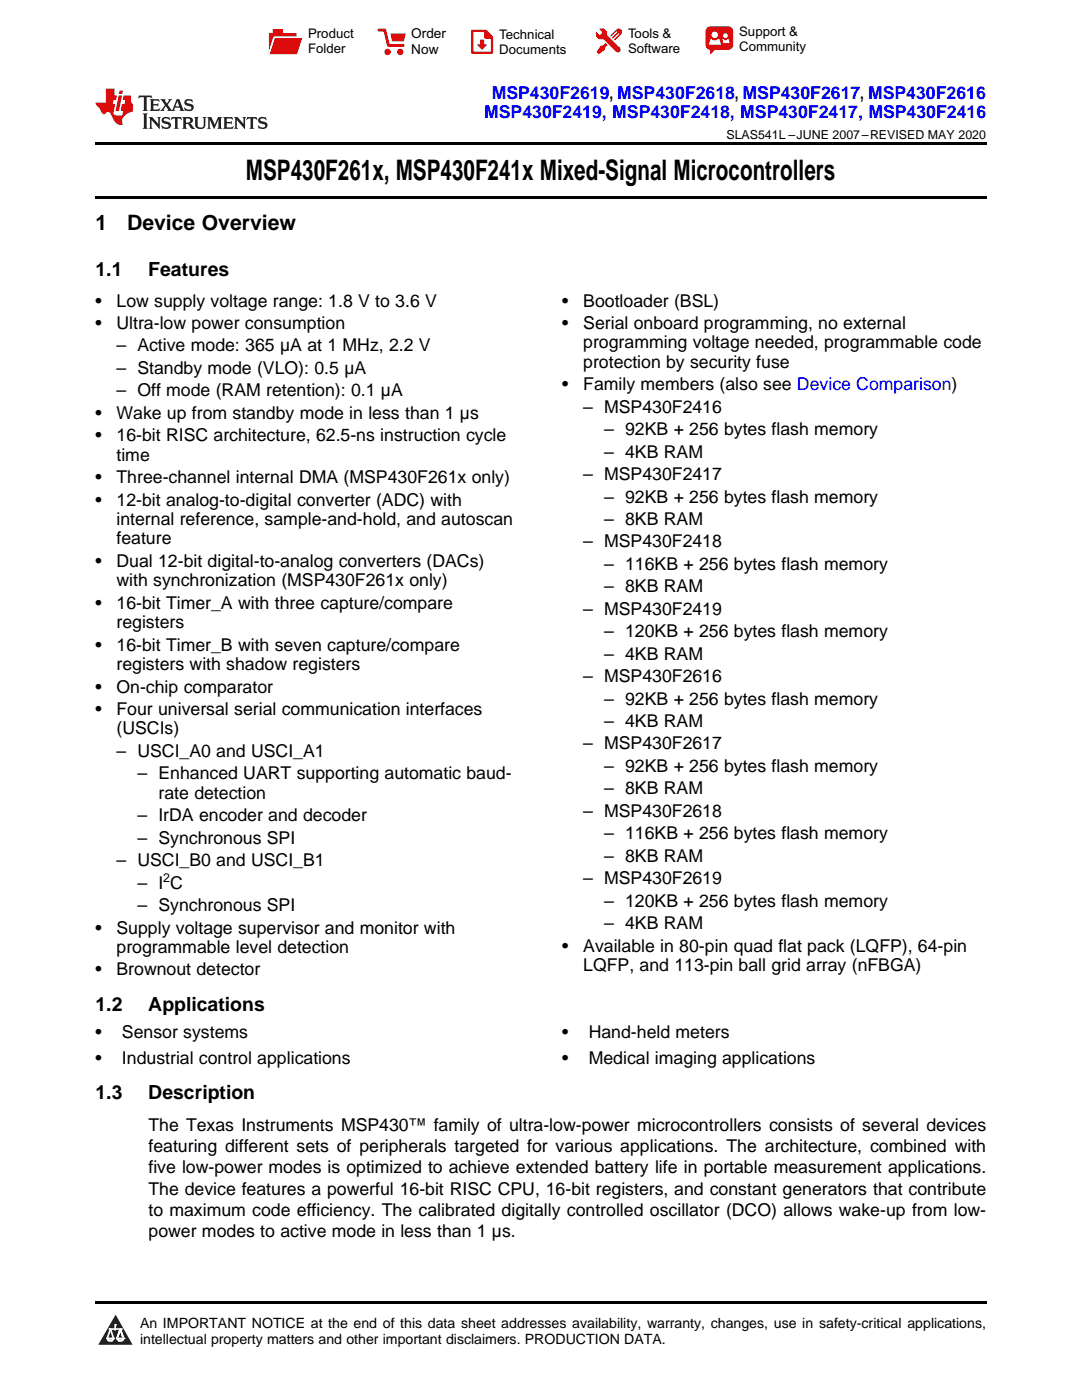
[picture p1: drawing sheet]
<svg xmlns="http://www.w3.org/2000/svg" width="216mm" height="279mm" viewBox="0 0 216 279" stroke-linecap="round" stroke-linejoin="round" font-family="sans-serif">
<defs><g id="words">
<text font-size="5.6" x="49.1" y="36">MSP430F261x, MSP430F241x Mixed-Signal Microcontrollers</text>
<g font-size="4.2">
<text x="19" y="45.9">1</text>
<text x="25.4" y="45.9">Device Overview</text>
</g>
<g font-size="3.9">
<text x="19" y="55.1">1.1</text>
<text x="29.6" y="55.1">Features</text>
<text x="19" y="201.7">1.2</text>
<text x="29.6" y="201.7">Applications</text>
<text x="19" y="219.4">1.3</text>
<text x="29.6" y="219.4">Description</text>
</g>
<g font-size="3.5" fill="#00f">
<text x="96.6" y="23.6">MSP430F2419, MSP430F2418, MSP430F2417, MSP430F2416</text>
<text x="98.1" y="19.8">MSP430F2619, MSP430F2618, MSP430F2617, MSP430F2616</text>
</g>
<g font-size="3.5">
<text x="19" y="61.2">•</text>
<text x="19" y="65.7">•</text>
<text x="23.2" y="61.2">Low supply voltage range: 1.8 V to 3.6 V</text>
<text x="23.2" y="65.7">Ultra-low power consumption</text>
<text x="112.2" y="61.2">•</text>
<text x="112.2" y="65.7">•</text>
<text x="116.4" y="61.2">Bootloader (BSL)</text>
<text x="116.4" y="65.7">Serial onboard programming, no external</text>
<text x="23.2" y="70.1">– Active mode: 365 µA at 1 MHz, 2.2 V</text>
<text x="116.4" y="69.5">programming voltage needed, programmable code</text>
<text x="23.2" y="74.6">– Standby mode (VLO): 0.5 µA</text>
<text x="112.2" y="77.9">•</text>
<text x="116.4" y="73.4">protection by security fuse</text>
<text x="116.4" y="77.9">Family members (also see Device Comparison)</text>
<text x="19" y="83.6">•</text>
<text x="23.2" y="79.1">– Off mode (RAM retention): 0.1 µA</text>
<text x="23.2" y="83.6">Wake up from standby mode in less than 1 µs</text>
<text x="116.4" y="82.4">– MSP430F2416</text>
<text x="19" y="88.1">•</text>
<text x="23.2" y="88.1">16-bit RISC architecture, 62.5-ns instruction cycle</text>
<text x="120.6" y="86.9">– 92KB + 256 bytes flash memory</text>
<text x="23.2" y="91.9">time</text>
<text x="116.4" y="95.8">– MSP430F2417</text>
<text x="120.6" y="91.3">– 4KB RAM</text>
<text x="19" y="96.4">•</text>
<text x="19" y="100.9">•</text>
<text x="23.2" y="96.4">Three-channel internal DMA (MSP430F261x only)</text>
<text x="23.2" y="100.9">12-bit analog-to-digital converter (ADC) with</text>
<text x="120.6" y="100.3">– 92KB + 256 bytes flash memory</text>
<text x="23.2" y="104.8">internal reference, sample-and-hold, and autoscan</text>
<text x="120.6" y="104.8">– 8KB RAM</text>
<text x="19" y="113.1">•</text>
<text x="23.2" y="108.7">feature</text>
<text x="23.2" y="113.1">Dual 12-bit digital-to-analog converters (DACs)</text>
<text x="116.4" y="109.3">– MSP430F2418</text>
<text x="120.6" y="113.7">– 116KB + 256 bytes flash memory</text>
<text x="23.2" y="117">with synchronization (MSP430F261x only)</text>
<text x="120.6" y="118.2">– 8KB RAM</text>
<text x="19" y="121.5">•</text>
<text x="23.2" y="121.5">16-bit Timer_A with three capture/compare</text>
<text x="23.2" y="125.4">registers</text>
<text x="116.4" y="122.7">– MSP430F2419</text>
<text x="19" y="129.9">•</text>
<text x="23.2" y="129.9">16-bit Timer_B with seven capture/compare</text>
<text x="120.6" y="127.2">– 120KB + 256 bytes flash memory</text>
<text x="120.6" y="131.7">– 4KB RAM</text>
<text x="23.2" y="133.7">registers with shadow registers</text>
<text x="116.4" y="136.1">– MSP430F2616</text>
<text x="19" y="138.2">•</text>
<text x="19" y="142.7">•</text>
<text x="23.2" y="138.2">On-chip comparator</text>
<text x="23.2" y="142.7">Four universal serial communication interfaces</text>
<text x="120.6" y="140.6">– 92KB + 256 bytes flash memory</text>
<text x="23.2" y="146.6">(USCIs)</text>
<text x="116.4" y="149.6">– MSP430F2617</text>
<text x="120.6" y="145.1">– 4KB RAM</text>
<text x="23.2" y="151.1">– USCI_A0 and USCI_A1</text>
<text x="27.4" y="155.5">– Enhanced UART supporting automatic baud-</text>
<text x="120.6" y="154.1">– 92KB + 256 bytes flash memory</text>
<text x="31.6" y="159.4">rate detection</text>
<text x="120.6" y="158.5">– 8KB RAM</text>
<text x="27.4" y="163.9">– IrDA encoder and decoder</text>
<text x="116.4" y="163">– MSP430F2618</text>
<text x="120.6" y="167.5">– 116KB + 256 bytes flash memory</text>
<text x="23.2" y="172.9">– USCI_B0 and USCI_B1</text>
<text x="27.4" y="168.4">– Synchronous SPI</text>
<text x="120.6" y="172">– 8KB RAM</text>
<text x="27.4" y="177.3">– I C</text>
<text x="116.4" y="176.5">– MSP430F2619</text>
<text x="27.4" y="181.8">– Synchronous SPI</text>
<text x="120.6" y="180.9">– 120KB + 256 bytes flash memory</text>
<text x="120.6" y="185.4">– 4KB RAM</text>
<text x="19" y="186.3">•</text>
<text x="23.2" y="186.3">Supply voltage supervisor and monitor with</text>
<text x="23.2" y="190.2">programmable level detection</text>
<text x="112.2" y="189.9">•</text>
<text x="116.4" y="189.9">Available in 80-pin quad flat pack (LQFP), 64-pin</text>
<text x="19" y="194.7">•</text>
<text x="23.2" y="194.7">Brownout detector</text>
<text x="116.4" y="193.8">LQFP, and 113-pin ball grid array (nFBGA)</text>
<text x="19" y="207.2">•</text>
<text x="24.3" y="207.2">Sensor systems</text>
<text x="112.2" y="207.2">•</text>
<text x="117.5" y="207.2">Hand-held meters</text>
<text x="19" y="212.3">•</text>
<text x="24.3" y="212.3">Industrial control applications</text>
<text x="112.2" y="212.3">•</text>
<text x="117.5" y="212.3">Medical imaging applications</text>
<text x="29.6" y="225.7">The Texas Instruments MSP430™ family of ultra-low-power microcontrollers consists of several devices</text>
<text x="29.6" y="229.9">featuring different sets of peripherals targeted for various applications. The architecture, combined with</text>
<text x="29.6" y="234.2">five low-power modes is optimized to achieve extended battery life in portable measurement applications.</text>
<text x="29.6" y="238.4">The device features a powerful 16-bit RISC CPU, 16-bit registers, and constant generators that contribute</text>
<text x="29.6" y="242.6">to maximum code efficiency. The calibrated digitally controlled oscillator (DCO) allows wake-up from low-</text>
<text x="29.6" y="246.9">power modes to active mode in less than 1 µs.</text>
</g>
<g font-size="2.8">
<text x="27.9" y="265">An IMPORTANT NOTICE at the end of this data sheet addresses availability, warranty, changes, use in safety-critical applications,</text>
<text x="27.9" y="268.2">intellectual property matters and other important disclaimers. PRODUCTION DATA.</text>
</g>
<g font-size="2.7">
<text x="82.1" y="7.7">Order</text>
<text x="82.1" y="10.7">Now</text>
</g>
<g font-size="2.6">
<text x="61.5" y="7.6">Product</text>
<text x="61.5" y="10.6">Folder</text>
<text x="99.6" y="7.8">Technical</text>
<text x="99.6" y="10.8">Documents</text>
<text x="125.3" y="7.6">Tools &amp;</text>
<text x="125.3" y="10.6">Software</text>
<text x="147.5" y="7.2">Support &amp;</text>
<text x="147.5" y="10.2">Community</text>
</g>
<g font-size="2.5">
<text x="145" y="27.8">SLAS541L –JUNE 2007–REVISED MAY 2020</text>
<text x="32.6" y="175.9">2</text>
</g>
</g></defs>
<path d="M23.1 262.4l3.4 6h-6.9z" fill-rule="evenodd" fill="#231f20"/>
<path d="M21.4 267.1h1.2l-.3 .5h-.3a.55 .55 0 0 1-.6-.5z" fill-rule="evenodd" fill="#fff"/>
<path d="M21.4 267.1h1.2l-.3 .5h-.3a.55 .55 0 0 1-.6-.5z" fill="none" stroke="#231f20" stroke-width=".34"/>
<path d="M21.4 267.1l1.2 .1-.3 .4h-.5z" fill="none" stroke="#fff" stroke-width=".34"/>
<path d="M23 265.3h.1" fill="none" stroke="#fff" stroke-width=".34"/>
<path d="M23 264.4v.9z" fill="#fff"/>
<path d="M23 264.4v.9z" fill="none" stroke="#fff" stroke-width=".34"/>
<circle cx="23" cy="264.4" r=".17" fill="#fff"/>
<path d="M21.9 265.2h.1" fill="none" stroke="#fff" stroke-width=".34"/>
<path d="M21.9 265.2h2.3z" fill="#fff"/>
<path d="M21.9 265.2h2.3z" fill="none" stroke="#fff" stroke-width=".34"/>
<circle cx="24.2" cy="265.2" r=".17" fill="#fff"/>
<path d="M23.3 267.1h.1" fill="none" stroke="#fff" stroke-width=".34"/>
<path d="M24 265.2l-.7 1.9z" fill-rule="evenodd" fill="#fff"/>
<path d="M24 265.2l-.7 1.9z" fill="none" stroke="#fff" stroke-width=".34"/>
<path d="M24 265.2l.7 1.9z" fill-rule="evenodd" fill="#fff"/>
<path d="M24 265.2l.7 1.9z" fill="none" stroke="#fff" stroke-width=".34"/>
<path d="M24.6 267.1h.1" fill="none" stroke="#fff" stroke-width=".34"/>
<circle cx="21.4" cy="267.1" r=".17" fill="#fff"/>
<path d="M22.1 265.2l-.7 1.9z" fill="#fff"/>
<path d="M22.1 265.2l-.7 1.9z" fill="none" stroke="#fff" stroke-width=".34"/>
<path d="M22.1 265.2l.5 1.9z" fill="#fff"/>
<path d="M22.1 265.2l.5 1.9z" fill="none" stroke="#fff" stroke-width=".34"/>
<circle cx="22.6" cy="267.1" r=".17" fill="#fff"/>
<path d="M23.4 267.1h1.3a.65 .65 0 0 1-.7 .5 .65 .65 0 0 1-.6-.5z" fill-rule="evenodd" fill="#fff"/>
<path d="M23.4 267.1h1.3a.65 .65 0 0 1-.7 .5 .65 .65 0 0 1-.6-.5z" fill="none" stroke="#231f20" stroke-width=".34"/>
<path d="M23.4 267.1h1.3l-.4 .5h-.6z" fill="none" stroke="#fff" stroke-width=".34"/>
<path d="M23.3 267.1h.1" fill="none" stroke="#fff" stroke-width=".34"/>
<circle cx="24.7" cy="267.1" r=".17" fill="#fff"/>
<path d="M19 39.1h177.8v.5h-177.8zM19 28.3h177.8v.6h-177.8zM19 259.7h177.8v.5h-177.8z" fill="#000"/>
<path d="M27.7 19.1l-.1 .6 .6-.3h.5v.2v2.2l-.2 .3h1l-.2-.3v-2.2v-.2h.5l.6 .3-.2-.6zM29.9 19.8l.2 .4v1.6l-.2 .3h1.9l.1-.6a1.09 1.09 0 0 1-1.3 .2v-.7h.6l.4 .2v-.6l-.2 .2h-.8v-.6l.2-.1a1.01 1.01 0 0 1 1 .3l-.1-.6zM32 19.8l.9 1.2-1 1.1h.9l-.2-.2 .5-.7 .5 .7-.3 .2h1.7l-.2-.2 .1-.4h1l.1 .4-.2 .2h1l-.3-.3-.7-2h-.5l-1 2.2-.8-1.1 .9-1.1h-.9l.2 .2-.4 .7-.4-.7 .2-.2zM35.4 20.2l.4 1h-.8zM37 19.9a.66 .66 0 0 0-.2 .8 .66 .66 0 0 0 .6 .4l.7 .2 .1 .2a.8 .8 0 0 1-.7 .4 .8 .8 0 0 1-.7-.5l.1 .7 .2-.1a.94 .94 0 0 0 1.1 .1 .94 .94 0 0 0 .4-.9 1.48 1.48 0 0 0-1.3-.6v-.4a1.1 1.1 0 0 1 1.2 .2l-.2-.6-.2 .1-.5-.1zM28.5 22.6l.2 .4v2.3l-.2 .4h1l-.2-.4v-2.3l.2-.4zM29.7 23.4l.2 .3v1.6l-.2 .4h.8l-.3-.4 .1-1.3 1.6 1.7v-2l.2-.3h-.7l.2 .2v1.1l-1.2-1.3zM32.5 23.5a.66 .66 0 0 0-.2 .7 .66 .66 0 0 0 .6 .5l.6 .1 .2 .3a.8 .8 0 0 1-.8 .4 .8 .8 0 0 1-.7-.5l.2 .7 .2-.1a.94 .94 0 0 0 1 .1 .94 .94 0 0 0 .5-1 1.47 1.47 0 0 0-1.3-.6l-.1-.3a1.1 1.1 0 0 1 1.3 .2l-.2-.6-.2 .1-.5-.2zM34.3 23.4l-.2 .6a.64 .64 0 0 1 .8-.3v1.6l-.2 .4h1l-.3-.4 .1-1.6a.66 .66 0 0 1 .8 .3l-.2-.6zM36.3 23.4l.3 .3v1.6l-.3 .4h1l-.2-.2v-.8l.5 .1 .1 .1a.8 .8 0 0 0 1.2 .7l-1-1a.62 .62 0 0 0 .6-.6 .62 .62 0 0 0-.6-.6zM37.1 23.7h.1a.48 .48 0 0 1 .6 0 .48 .48 0 0 1 .1 .6l-.2 .1-.6 .1zM38.7 23.4l.2 .2a2.29 2.29 0 0 0 .4 2 1.05 1.05 0 0 0 1.7-.7v-1.3l.2-.2h-.8l.2 .3v1.2a.61 .61 0 0 1-.6 .6 .61 .61 0 0 1-.6-.6v-1.2l.3-.3zM41.3 23.4l.3 .3v1.6l-.3 .4h.8l-.2-.4v-1.4l.8 1.8 .9-1.8v1.4l-.2 .4h.9l-.2-.4v-1.6l.2-.3h-.8l-.7 1.5-.6-1.5zM44.5 23.4l.2 .3v1.6l-.2 .4h1.9l.2-.6a1.1 1.1 0 0 1-1.4 .2v-.7h.6l.4 .2v-.7l-.2 .2h-.8v-.5l.2-.2a1.02 1.02 0 0 1 1.1 .3l-.2-.5zM46.7 23.4l.2 .3v1.6l-.2 .4h.8l-.3-.4 .1-1.3 1.6 1.7v-2l.2-.3h-.7l.2 .2v1.1l-1.2-1.3zM49.3 23.4l-.1 .6a.64 .64 0 0 1 .8-.3v1.6l-.3 .4h1l-.2-.4v-1.6a.66 .66 0 0 1 .8 .3l-.1-.6zM51.7 23.5a.66 .66 0 0 0-.2 .7 .66 .66 0 0 0 .7 .5l.6 .1 .1 .3a.8 .8 0 0 1-.7 .4 .8 .8 0 0 1-.7-.5l.1 .7 .2-.1a.94 .94 0 0 0 1.1 .1 .94 .94 0 0 0 .4-1 1.48 1.48 0 0 0-1.2-.6l-.1-.3a1.1 1.1 0 0 1 1.2 .2l-.2-.6-.1 .1-.6-.2z" fill="#231f20"/>
<path d="M21.1 17.7v2.8h-2v.3l.9 1a.96 .96 0 0 0 1 .9 .59 .59 0 0 1 .5-.3 .59 .59 0 0 1 .5 .3l.4 .8a1.61 1.61 0 0 0 2.1 1.3 1.63 1.63 0 0 1 1.1-2.2l.9-.4v-1.5a1.6 1.6 0 0 1-.4-1.6h-1.4l-.2 .9h.5l-.2 .8h-.5l-.2 1v.3h.5l-.2 .9h-.7a.74 .74 0 0 1-1-.6l.3-1.6h-.5l.2-.8h.5l.1-.9h-.4v-1.4zM23.7 19.1l-.7 3h.8l.6-3zM23.8 18.1l-.1 .7h.7l.2-.7z" fill="#ee1d23"/>
<g fill="#d60000">
<path d="M54.4 5.8h2v.8h2.8v4.2h-5.5v-4.2h.7z" fill-rule="evenodd"/>
<path d="M54.7 7.5h5.6l-1 3.3h-5.6z" fill-rule="evenodd"/>
</g>
<path d="M54.6 7.4h5.8l-.1 .1h-5.5l-1.1 3.3z" fill-rule="evenodd" fill="#fff"/>
<path d="M54.6 7.4h5.8l-.1 .1h-5.5l-1.1 3.3z" fill="none" stroke="#fff" stroke-width=".2"/>
<path d="M75.6 6h1.2l.7 3.1h3" fill="none" stroke="#d60000" stroke-width=".56"/>
<g fill="#d60000">
<path d="M77.9 6.7h3.1l-.4 1.5h-2.3z" fill-rule="evenodd"/>
<circle cx="77.3" cy="10.4" r=".64"/>
<circle cx="79.9" cy="10.4" r=".64"/>
</g>
<path d="M94.2 6.2h2.7l1.3 1.2v3.1h-4z" fill="none" stroke="#d60000" stroke-width=".44"/>
<g fill="#d60000">
<path d="M95.8 7.9h.8v1h.6l-1 1.1-1-1v-.1h.6z" fill-rule="evenodd"/>
<path d="M96.6 6.2h.3l1.3 1.2v.4h-1.3l-.3-.4z" fill-rule="evenodd"/>
<path d="M119.6 5.7h.9l.6 .6 .1 .7 2.5 2.5-.8 .8-2.3-2.3-1.1-.2-.6-.6v-.8l.7 .6 .5-.4v-.2l-.4-.5z" fill-rule="evenodd"/>
<path d="M119.9 9.1h.4l.5-.5 .4 .4-.5 .5v.4l-1.2 .9-.5-.5z" fill-rule="evenodd"/>
<path d="M123 5.9a.67 .67 0 0 1 .9 0 .67 .67 0 0 1 0 .9z" fill-rule="evenodd"/>
<path d="M123 5.9l.9 .9-1.2 1.2h-.2l.1-.2 .9-.9 .1-.2h-.3l-.9 1h-.2v-.2l.9-1 .1-.2h-.3l-.9 1h-.2v-.2z" fill-rule="evenodd"/>
<circle cx="123.3" cy="9.9" r=".54"/>
</g>
<path d="M121.1 6.3l-.1 .7" fill="none" stroke="#d60000" stroke-width=".2"/>
<g fill="#d60000">
<path d="M141.1 5.5l.6-.2h3.6a.95 .95 0 0 1 1 .9v2.8a.95 .95 0 0 1-1 .9h-3.6a.95 .95 0 0 1-.9-.9v-2.8z" fill-rule="evenodd"/>
<path d="M141.7 9.9h.9l-.7 .9h-.2z" fill-rule="evenodd"/>
</g>
<g fill="#fff">
<path d="M144.3 8.6h1.3z"/>
<path d="M141.8 7.8h.3l.1 .2h.8l.2-.2h.3l.4 1.1h-2.5z" fill-rule="evenodd"/>
<path d="M144.2 7.8h.2l.2 .2h.4l.2-.2h.2l.2 .8h-1.3z" fill-rule="evenodd"/>
<circle cx="142.6" cy="6.9" r=".65"/>
<circle cx="144.8" cy="7.1" r=".48"/>
</g>
<use href="#words"/>
</svg>
